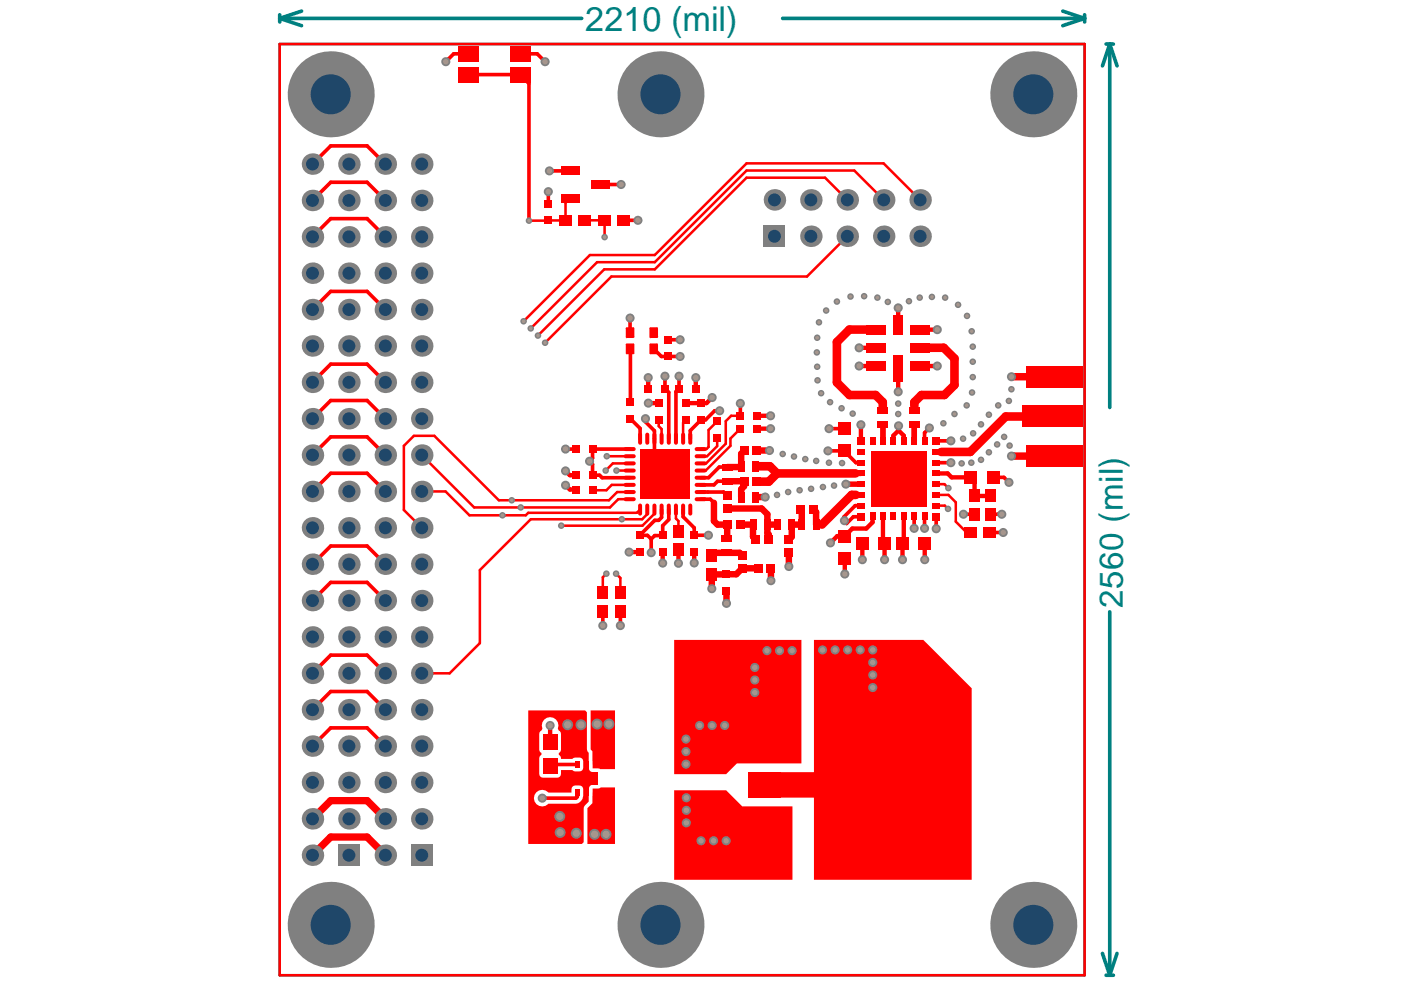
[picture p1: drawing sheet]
<svg xmlns="http://www.w3.org/2000/svg" width="297mm" height="210mm" viewBox="0 0 297 210" stroke-linecap="round" stroke-linejoin="round" font-family="sans-serif">
<defs><g id="words">
<text font-size="7.2" fill="#008080" x="124.1" y="6.7">2210 (mil)</text>
<text font-size="7" fill="#008080" x="238.1" y="128.9" transform="rotate(-90 238.1 128.9)">2560 (mil)</text>
</g></defs>
<g fill="none" stroke="#008080" stroke-width=".77">
<path d="M59.3 3.9h64M59.3 3.9l4.6 1.5M59.3 3.1v1.6M63.9 2.4l-4.6 1.5M165.9 3.9h64.1M225.3 2.4l4.7 1.5M230 3.9l-4.7 1.5M230 3.1v1.6M234.5 9.3h1.6M235.3 9.3l1.5 4.7M235.3 9.3v77.1M235.3 9.3l-1.6 4.7"/>
<path d="M235.3 129.7v77.1M233.7 202.1l1.6 4.7M234.5 206.8h1.6M236.8 202.1l-1.5 4.7"/>
</g>
<path d="M59.3 9.3h170.7v197.5h-170.7z" fill="none" stroke="#008080" stroke-width=".54"/>
<g fill="#f00">
<path d="M125.2 150.6h5.2v12.5h-3.1l-.5-.2h-1.2v-3.6l-.4-.5z"/>
<path d="M125.6 167.2h1.2l.6-.3h3v12h-5.9v-7.5l1.1-1.1z"/>
<path d="M142.9 135.7h27v26.2h-13.7l-2.2 2.2h-11.1z"/>
<path d="M142.9 167.6h11.1l3.4 3.4h10.6v15.5h-25.1z"/>
<path d="M172.6 135.7h23.2l10.2 10.2v40.6h-33.4z"/>
<path d="M112 150.6h12.1l.3 .4v7.8l.4 .8 .1 3.3a.76 .76 0 0 0 .6 .8v2.7a.76 .76 0 0 0-.6 .8l-.1 2.8-.9 .9-.1 .4v7.3l-.4 .3h-11.4zM115.4 152.6a1.94 1.94 0 0 0-.4 1.9l-.7 1.1v3.3l.5 .9-.5 1v3.3a.79 .79 0 0 0 .8 .8h3.1a.79 .79 0 0 0 .7-.8v-.8h2.5a1.63 1.63 0 0 0 2.2-.2 2.68 2.68 0 0 0-.2-2.2 1.95 1.95 0 0 0-2 0h-2.5a.81 .81 0 0 0-.4-.9v-.4l.4-.4v-.3v-3.3v-.3l-.6-.8a1.8 1.8 0 0 0-.7-2.1 1.8 1.8 0 0 0-2.2 .2zM113.7 168a1.76 1.76 0 0 0 0 2.5 1.76 1.76 0 0 0 2.6-.1h5.8a1.82 1.82 0 0 0 1.6-1.7v-1.4a.79 .79 0 0 0-.8-.8h-.9a.79 .79 0 0 0-.8 .8v.7h-4.9a1.73 1.73 0 0 0-2.6 0z"/>
</g>
<path d="M99.4 15.7l-.1 .1M116.3 46.7l-.1 .1M120.9 42l-1 1v3.7M94.5 104.2l5 5.1M112 108.7l-.5 .6M125.6 103.8l.2 .1h2.8M130.8 104.3l-1.7 1.8M127.8 122.4v3.3" fill="none" stroke="#f00" stroke-width=".54"/>
<path d="M99.8 11.4h-3.6l-1.7 1.7M113.9 11.4l1.7 1.7M119.9 95.2h2.2M125.6 98.4v2.4h1.5l.6 .5M127.8 129.6v3M117 162.1l-.4 .3M122.4 168v.9l-.3 .3" fill="none" stroke="#f00" stroke-width=".77"/>
<path d="M119.9 99.8l.9 1h1.3M116.6 153.8v3.5" fill="none" stroke="#f00" stroke-width=".93"/>
<circle cx="130.7" cy="99.8" r=".27" fill="#f00"/>
<path d="M129.9 98.3l-1.5 1.5M131.8 110.1h4.4M135.7 108l-.7 .7M131.5 122.5v3.2" fill="none" stroke="#f00" stroke-width=".54"/>
<path d="M135.7 113.4v.1M131.5 129.6v3" fill="none" stroke="#f00" stroke-width=".77"/>
<path d="M133.4 117.1h2.3" fill="none" stroke="#f00" stroke-width=".93"/>
<circle cx="133.5" cy="104.3" r=".27" fill="#f00"/>
<path d="M132.1 46.7h3.2M133.6 74h.1M133.6 67.4v3.1M138.6 74l1.6 1.6h1.4M141 79.8v2.6l.8 .8M136.9 88.8v.6M138.8 93v3.7M138.8 110.3h.9M141.8 110.2l-1.3 1.3v2l-1.7 .1-.7 .7M147.2 111.9v1.6" fill="none" stroke="#f00" stroke-width=".77"/>
<path d="M145.4 85.5h3.2M140.5 117.1v2.3M147.2 117v2.4" fill="none" stroke="#f00" stroke-width=".93"/>
<path d="M139.7 89v1.4M145.4 89l-.6 .6M138.8 108v.9M143.8 110.5v2.1" fill="none" stroke="#f00" stroke-width=".54"/>
<circle cx="148.6" cy="85.5" r=".46" fill="#f00"/>
<path d="M147.5 80.1v2.3M160.6 95.5l-.1 .1" fill="none" stroke="#f00" stroke-width=".93"/>
<path d="M144 79.8v2.6M151.5 87.1h1.1M154.2 99h-1.7l-2.3 2.3M157 85.5v2.7M150.1 104.3h3.3l.8 .8M150.6 105.8l.8 .8M154.2 102h-2.1l-.7 .8" fill="none" stroke="#f00" stroke-width=".77"/>
<path d="M157.1 98.9l-.1 .1M157.8 95.6l-.7 .6M160.2 98.9h.7M151.4 110.5l.7 .7h2.1l-.1 3M154.1 117.2h-2.6l-.6 .6M156.8 117.2l.6 .6M156.9 111.2h2.8v2.6l.6 .6M157.7 102l.1 .1M162.7 111.2h2.1M167.3 117.2v2.9M157.4 120.5h3.3" fill="none" stroke="#f00" stroke-width="1.4"/>
<path d="M152.1 92.9v1.7M154.9 93v1.5M155 88.2l-1.1 1.1" fill="none" stroke="#f00" stroke-width=".54"/>
<circle cx="162.7" cy="111.2" r=".68" fill="#f00"/>
<path d="M162.7 111.2v1.9l.3 .3v1M169.7 108l.3 .3M172.4 108l.6 .6" fill="none" stroke="#f00" stroke-width="1.4"/>
<path d="M200.1 73.7l2.3 2.3M163.2 98.9l1.5 1.5-1.7 1.7M202.4 81.6l-2.2 2.2" fill="none" stroke="#f00" stroke-width="1.8"/>
<path d="M175.5 95.6h3.5M181.5 98.1h1M196 91.8v1.7M179 110.4l.5 .6M181.3 107.2h1.2M206.5 109l.1 .1M210 109v.1" fill="none" stroke="#f00" stroke-width=".77"/>
<path d="M182.2 73.7h3.6M182.2 77.6h3.6M189.4 92.4v1.1M191.6 92.4v1.1M193.9 90h-.1M179.1 113.7h-1.6l-1.4 1.4M185 110.7l-1.3 1.4M200.9 100.4l.9 .8" fill="none" stroke="#f00" stroke-width=".93"/>
<path d="M193.9 86.1v.8M181.4 100.4h1.1M181.5 104.9h1" fill="none" stroke="#f00" stroke-width="1.2"/>
<path d="M200.3 107.2l.7 .7M201.1 104.9l1.5 1.6M202.6 110.6l2.4 2.3" fill="none" stroke="#f00" stroke-width=".54"/>
<circle cx="210" cy="105.2" r=".46" fill="#f00"/>
<g fill="none" stroke="#f00" stroke-width=".93">
<path d="M190.4 65.3v3.6M190.4 78.2v4.9M195.1 77.6h3.6M195.1 69.9h3.6M137.4 80.1v2.3M137.5 85.5h2.2M151 84.3l-1.2 1.2h-1.2M160.5 88.2h2.9M160.5 90.9h2.9M182.5 90.1v3.4M187.2 90h.1M190.5 91.3l-1.1 1.1"/>
<path d="M190.5 91.3l1.1 1.1M190.5 90.3v1M119.9 102.9l.9 .9h1.3M143.8 116.5v2.9M179.1 118.4v3.3M182.8 115.3v3.4M183.7 112.1h-3l-1.6 1.6M185 109.5v1.2M187.2 109.5v5.5l.3 .3v3.4M191.6 109.5v5.6l-.3 .2v3.4M196.1 115.3v3.4M198.5 100.4h2.4"/>
<path d="M201.8 101.2h4.1l.7 .8v3.2h3.4M124.4 162.1v5.9"/>
</g>
<g fill="none" stroke="#f00" stroke-width=".77">
<path d="M99.3 15.8h11l1.9 1.9v29.1M110.3 11.4h3.6M66.3 34.8l3.8-3.9h7.7l3.9 3.9M116.5 36.2h4.4M127.3 39.1h4.4M66.3 50.2l3.8-3.8h7.7l3.9 3.8M66.3 42.5l3.8-3.9h7.7l3.9 3.9M116.3 40.6v2.6M66.3 65.6l3.8-3.8h7.7l3.9 3.8M133.7 74v11.2M141.6 75.6h2.6M141.6 72h2.6"/>
<path d="M223.8 79.9h.1M66.3 96.5l3.8-3.9h7.7l3.9 3.9M66.3 81.1l3.8-3.9h7.7l3.9 3.9M66.3 88.8l3.8-3.9h7.7l3.9 3.9M133.5 95.2h-7.9v2l-.6 .6 .6 .6M133.7 88.8l2 2v2.2M136.9 89.4l1.9 1.9v1.7M138.8 96.7l-.8 .8M141.8 83.2v9.8M144 82.4l-.7 .6v10M151.5 87.1l-1.9 1.9h-1l-2.2 2.3v1.7M175.8 90.9h3.2"/>
<path d="M179 95.6l2.5 2.5M197 90.7l-1 1.1M198.5 98.1h3.1M198.5 93.5h3.1M66.3 104.2l3.8-3.9h7.7l3.9 3.9M66.3 119.6l3.8-3.8h7.7l3.9 3.8M127.7 101.3h5.8M135.7 113.5h1.6l.8 .8v2.9M138.8 110.3l-3.1 3.1M140.3 108v1.7l-.6 .6M141.8 108v2.2M144.8 108v1.6l2.4 2.3"/>
<path d="M147.2 113.5h3M148.6 101.3h1.6M148.6 104.3h1.5M148.6 105.8h2M148.6 102.8h2.8M181.3 107.2l-2.3 2.4v.8M182.5 109.6h-1.6l-1.4 1.4M193.8 109.5v2.5M196 109.5v2.5M198.5 109.6v2.5M204.3 109h2.2M209.7 112.9h3"/>
<path d="M210 109h2.4M210.6 101.2h2.3l1 1.1M66.3 127.3l3.8-3.8h7.7l3.9 3.8M66.3 158.2l3.8-3.9h7.7l3.9 3.9M66.3 142.8l3.8-3.9h7.7l3.9 3.9M66.3 150.5l3.8-3.9h7.7l3.9 3.9M115 169.2h7.1M117.9 162.1h4.5"/>
</g>
<g fill="none" stroke="#f00" stroke-width=".54">
<path d="M59.3 9.3h170.7v197.5h-170.7zM112.2 46.8h4M116.3 46.7h3.6M123.9 46.7h4.3v3.6M179.6 42.4l-4.7-4.7h-16.6l-19.5 19.4h-10.7l-14 14.1M179.6 50.1l-8.5 8.5h-41.5l-14 14.1M187.4 42.4l-6.3-6.2h-22.8l-19.5 19.4h-12.2l-14.1 14M195.1 42.4l-7.8-7.8h-29l-19.5 19.5h-13.7l-14.1 14M89.4 96.5l11.1 11.1h28.8l1.8-1.8h2.4M128.6 96.7h4.9M129.9 98.3h3.6M130.7 99.8h2.8"/>
<path d="M139.7 90.4l.6 .6v2M144.8 89.6v3.4M152.1 89.3l-1.9 1.9v3.6l-.4 .4h-1.2M152.1 94.6l-2.2 2.1h-1.3M153.9 89.3v4.8l-4.2 4.2h-1.1M154.9 94.5l-5.3 5.3h-1M155 88.2h2M157 90.9l-2.1 2.1M89.4 104.2h5.1M99.5 109.3h12M112 108.7h23M119 111.4v.1"/>
<path d="M129.1 106.1h-23.3l-13.7-13.7h-4.3l-2.2 2.1v13.6l3.8 3.8M130.8 104.3h2.7M131.8 110.1h-19.3l-10.8 10.8v15.5l-6.4 6.4h-5.9M133.5 102.8h-3.8l-1.1 1.1M137.2 108v1l-1 1.1M138.8 108.9l-2.6 2.6h-17.2M143.3 108v1.9l.5 .6M198.5 102.7h1.7l.9 .8M198.5 107.2h1.8M198.5 104.9h2.6M202.6 106.5v4.1M205 112.9h.8"/>
<path d="M128.6 121.6l-.8 .8M130.6 121.6l.9 .9"/>
</g>
<g fill="none" stroke="#f00" stroke-width="1.4">
<path d="M154.2 99h2.8M157.1 96.2v2.7M160.6 95.5h2.6M187.2 86.3v.6M151.4 106.6v3.9M154.1 117.2h2.7M154.2 107.8h7.3l1.2 1.2v2.2M154.2 102h3.5M157.8 102.1v1l-.7 .6v1.7M160.2 105.4h2M170 108.3v2.9h-2.1v2.6l-.6 .6M173 108.6v2.6h1.3"/>
<path d="M154 125.3v2.6M157.4 120.5l-1.3 1.3h-5.2v3M163.5 120.5v2.6"/>
</g>
<path d="M185.8 69.9h-5.7l-2.7 2.6v8.6l2.7 2.7h5.5l1.6 1.5v1M195.1 73.7h5M202.4 76v5.6M160.9 98.9h2.3M200.2 83.8h-4.8l-1.5 1.5v.8M223.3 88.3h-10.1l-7.5 7.5h-6.1M160.5 102.1h2.5M164.7 100.4h16.7M181.5 104.9h-.9l-6.3 6.3" fill="none" stroke="#f00" stroke-width="1.8"/>
<path d="M187.2 90v3.5M193.8 90v3.5M198.5 95.8h1.1M179.3 102.7h3.2" fill="none" stroke="#f00" stroke-width="1.2"/>
<path d="M66.3 173.6l3.8-3.8h7.7l3.9 3.8M66.3 181.3l3.8-3.8h7.7l3.9 3.8" fill="none" stroke="#f00" stroke-width="1.5"/>
<path d="M214.5 79.9h9.3M214.5 96.7h9.3" fill="none" stroke="#f00" stroke-width="1.6"/>
<path d="M162 166.4h26.5" fill="none" stroke="#f00" stroke-width="5.4"/>
<circle cx="119" cy="111.5" r=".7" fill="#808080"/>
<circle cx="119" cy="111.5" r=".39" fill="#a6968d"/>
<circle cx="178.5" cy="98.2" r=".7" fill="#808080"/>
<circle cx="178.5" cy="98.2" r=".39" fill="#a6968d"/>
<circle cx="175.8" cy="98.1" r=".7" fill="#808080"/>
<circle cx="175.8" cy="98.1" r=".39" fill="#a6968d"/>
<circle cx="111" cy="68.1" r=".7" fill="#808080"/>
<circle cx="111" cy="68.1" r=".39" fill="#a6968d"/>
<circle cx="152.6" cy="87.1" r=".97" fill="#808080"/>
<circle cx="152.6" cy="87.1" r=".58" fill="#a6968d"/>
<circle cx="157" cy="85.5" r=".97" fill="#808080"/>
<circle cx="157" cy="85.5" r=".58" fill="#a6968d"/>
<circle cx="136.9" cy="88.8" r=".97" fill="#808080"/>
<circle cx="136.9" cy="88.8" r=".58" fill="#a6968d"/>
<circle cx="150.9" cy="124.8" r=".97" fill="#808080"/>
<circle cx="150.9" cy="124.8" r=".58" fill="#a6968d"/>
<circle cx="150.2" cy="113.5" r=".97" fill="#808080"/>
<circle cx="150.2" cy="113.5" r=".58" fill="#a6968d"/>
<circle cx="114.1" cy="71.2" r=".7" fill="#808080"/>
<circle cx="114.1" cy="71.2" r=".39" fill="#a6968d"/>
<circle cx="110.4" cy="107.6" r=".7" fill="#808080"/>
<circle cx="110.4" cy="107.6" r=".39" fill="#a6968d"/>
<circle cx="112.5" cy="69.6" r=".7" fill="#808080"/>
<circle cx="112.5" cy="69.6" r=".39" fill="#a6968d"/>
<circle cx="108.5" cy="106.1" r=".7" fill="#808080"/>
<circle cx="108.5" cy="106.1" r=".39" fill="#a6968d"/>
<circle cx="106.5" cy="109.3" r=".7" fill="#808080"/>
<circle cx="106.5" cy="109.3" r=".39" fill="#a6968d"/>
<circle cx="128.2" cy="50.3" r=".7" fill="#808080"/>
<circle cx="128.2" cy="50.3" r=".39" fill="#a6968d"/>
<circle cx="180.3" cy="62.9" r=".7" fill="#808080"/>
<circle cx="180.3" cy="62.9" r=".39" fill="#a6968d"/>
<circle cx="183.2" cy="62.8" r=".7" fill="#808080"/>
<circle cx="183.2" cy="62.8" r=".39" fill="#a6968d"/>
<circle cx="186" cy="63.1" r=".7" fill="#808080"/>
<circle cx="186" cy="63.1" r=".39" fill="#a6968d"/>
<circle cx="115.6" cy="72.7" r=".7" fill="#808080"/>
<circle cx="115.6" cy="72.7" r=".39" fill="#a6968d"/>
<circle cx="131.5" cy="132.6" r=".97" fill="#808080"/>
<circle cx="131.5" cy="132.6" r=".58" fill="#a6968d"/>
<circle cx="127.8" cy="132.6" r=".97" fill="#808080"/>
<circle cx="127.8" cy="132.6" r=".58" fill="#a6968d"/>
<circle cx="130.6" cy="121.6" r=".7" fill="#808080"/>
<circle cx="130.6" cy="121.6" r=".39" fill="#a6968d"/>
<circle cx="128.6" cy="121.6" r=".7" fill="#808080"/>
<circle cx="128.6" cy="121.6" r=".39" fill="#a6968d"/>
<circle cx="131.8" cy="110.1" r=".7" fill="#808080"/>
<circle cx="131.8" cy="110.1" r=".39" fill="#a6968d"/>
<circle cx="128.4" cy="99.8" r=".7" fill="#808080"/>
<circle cx="128.4" cy="99.8" r=".39" fill="#a6968d"/>
<circle cx="130.7" cy="99.8" r=".7" fill="#808080"/>
<circle cx="130.7" cy="99.8" r=".39" fill="#a6968d"/>
<circle cx="180.8" cy="87.7" r=".7" fill="#808080"/>
<circle cx="180.8" cy="87.7" r=".39" fill="#a6968d"/>
<circle cx="178.4" cy="86.6" r=".7" fill="#808080"/>
<circle cx="178.4" cy="86.6" r=".39" fill="#a6968d"/>
<circle cx="176" cy="85.3" r=".7" fill="#808080"/>
<circle cx="176" cy="85.3" r=".39" fill="#a6968d"/>
<circle cx="174.1" cy="83.4" r=".7" fill="#808080"/>
<circle cx="174.1" cy="83.4" r=".39" fill="#a6968d"/>
<circle cx="173.3" cy="80.6" r=".7" fill="#808080"/>
<circle cx="173.3" cy="80.6" r=".39" fill="#a6968d"/>
<circle cx="173.3" cy="77.8" r=".7" fill="#808080"/>
<circle cx="173.3" cy="77.8" r=".39" fill="#a6968d"/>
<circle cx="173.2" cy="74.7" r=".7" fill="#808080"/>
<circle cx="173.2" cy="74.7" r=".39" fill="#a6968d"/>
<circle cx="173.3" cy="71.6" r=".7" fill="#808080"/>
<circle cx="173.3" cy="71.6" r=".39" fill="#a6968d"/>
<circle cx="173.6" cy="68.3" r=".7" fill="#808080"/>
<circle cx="173.6" cy="68.3" r=".39" fill="#a6968d"/>
<circle cx="175.2" cy="65.8" r=".7" fill="#808080"/>
<circle cx="175.2" cy="65.8" r=".39" fill="#a6968d"/>
<circle cx="177.4" cy="63.9" r=".7" fill="#808080"/>
<circle cx="177.4" cy="63.9" r=".39" fill="#a6968d"/>
<circle cx="188.2" cy="64" r=".7" fill="#808080"/>
<circle cx="188.2" cy="64" r=".39" fill="#a6968d"/>
<circle cx="203.9" cy="98.3" r=".7" fill="#808080"/>
<circle cx="203.9" cy="98.3" r=".39" fill="#a6968d"/>
<circle cx="205.9" cy="98.1" r=".7" fill="#808080"/>
<circle cx="205.9" cy="98.1" r=".39" fill="#a6968d"/>
<circle cx="204.2" cy="93" r=".7" fill="#808080"/>
<circle cx="204.2" cy="93" r=".39" fill="#a6968d"/>
<circle cx="176.8" cy="103" r=".7" fill="#808080"/>
<circle cx="176.8" cy="103" r=".39" fill="#a6968d"/>
<circle cx="174.5" cy="103.3" r=".7" fill="#808080"/>
<circle cx="174.5" cy="103.3" r=".39" fill="#a6968d"/>
<circle cx="172" cy="103.6" r=".7" fill="#808080"/>
<circle cx="172" cy="103.6" r=".39" fill="#a6968d"/>
<circle cx="169.5" cy="103.9" r=".7" fill="#808080"/>
<circle cx="169.5" cy="103.9" r=".39" fill="#a6968d"/>
<circle cx="167.1" cy="104.3" r=".7" fill="#808080"/>
<circle cx="167.1" cy="104.3" r=".39" fill="#a6968d"/>
<circle cx="164.7" cy="104.9" r=".7" fill="#808080"/>
<circle cx="164.7" cy="104.9" r=".39" fill="#a6968d"/>
<circle cx="173" cy="97.7" r=".7" fill="#808080"/>
<circle cx="173" cy="97.7" r=".39" fill="#a6968d"/>
<circle cx="170.7" cy="97.3" r=".7" fill="#808080"/>
<circle cx="170.7" cy="97.3" r=".39" fill="#a6968d"/>
<circle cx="168.3" cy="96.8" r=".7" fill="#808080"/>
<circle cx="168.3" cy="96.8" r=".39" fill="#a6968d"/>
<circle cx="165.9" cy="96.3" r=".7" fill="#808080"/>
<circle cx="165.9" cy="96.3" r=".39" fill="#a6968d"/>
<circle cx="175.8" cy="90.9" r=".97" fill="#808080"/>
<circle cx="175.8" cy="90.9" r=".58" fill="#a6968d"/>
<circle cx="192.7" cy="63.9" r=".7" fill="#808080"/>
<circle cx="192.7" cy="63.9" r=".39" fill="#a6968d"/>
<circle cx="195" cy="63.1" r=".7" fill="#808080"/>
<circle cx="195" cy="63.1" r=".39" fill="#a6968d"/>
<circle cx="197.6" cy="63" r=".7" fill="#808080"/>
<circle cx="197.6" cy="63" r=".39" fill="#a6968d"/>
<circle cx="200.4" cy="63.1" r=".7" fill="#808080"/>
<circle cx="200.4" cy="63.1" r=".39" fill="#a6968d"/>
<circle cx="203.1" cy="64.6" r=".7" fill="#808080"/>
<circle cx="203.1" cy="64.6" r=".39" fill="#a6968d"/>
<circle cx="205" cy="67" r=".7" fill="#808080"/>
<circle cx="205" cy="67" r=".39" fill="#a6968d"/>
<circle cx="206" cy="70.2" r=".7" fill="#808080"/>
<circle cx="206" cy="70.2" r=".39" fill="#a6968d"/>
<circle cx="206.2" cy="73.5" r=".7" fill="#808080"/>
<circle cx="206.2" cy="73.5" r=".39" fill="#a6968d"/>
<circle cx="206.2" cy="76.7" r=".7" fill="#808080"/>
<circle cx="206.2" cy="76.7" r=".39" fill="#a6968d"/>
<circle cx="206.2" cy="80" r=".7" fill="#808080"/>
<circle cx="206.2" cy="80" r=".39" fill="#a6968d"/>
<circle cx="206.1" cy="83.2" r=".7" fill="#808080"/>
<circle cx="206.1" cy="83.2" r=".39" fill="#a6968d"/>
<circle cx="205" cy="86" r=".7" fill="#808080"/>
<circle cx="205" cy="86" r=".39" fill="#a6968d"/>
<circle cx="202.4" cy="87.8" r=".7" fill="#808080"/>
<circle cx="202.4" cy="87.8" r=".39" fill="#a6968d"/>
<circle cx="200" cy="89.7" r=".7" fill="#808080"/>
<circle cx="200" cy="89.7" r=".39" fill="#a6968d"/>
<circle cx="214.4" cy="82.5" r=".7" fill="#808080"/>
<circle cx="214.4" cy="82.5" r=".39" fill="#a6968d"/>
<circle cx="213.9" cy="85" r=".7" fill="#808080"/>
<circle cx="213.9" cy="85" r=".39" fill="#a6968d"/>
<circle cx="211.6" cy="86" r=".7" fill="#808080"/>
<circle cx="211.6" cy="86" r=".39" fill="#a6968d"/>
<circle cx="209.7" cy="87.9" r=".7" fill="#808080"/>
<circle cx="209.7" cy="87.9" r=".39" fill="#a6968d"/>
<circle cx="208" cy="90" r=".7" fill="#808080"/>
<circle cx="208" cy="90" r=".39" fill="#a6968d"/>
<circle cx="206.3" cy="91.9" r=".7" fill="#808080"/>
<circle cx="206.3" cy="91.9" r=".39" fill="#a6968d"/>
<circle cx="214.1" cy="94.5" r=".7" fill="#808080"/>
<circle cx="214.1" cy="94.5" r=".39" fill="#a6968d"/>
<circle cx="209.7" cy="95.9" r=".7" fill="#808080"/>
<circle cx="209.7" cy="95.9" r=".39" fill="#a6968d"/>
<circle cx="208" cy="97.5" r=".7" fill="#808080"/>
<circle cx="208" cy="97.5" r=".39" fill="#a6968d"/>
<circle cx="214.5" cy="79.9" r=".97" fill="#808080"/>
<circle cx="214.5" cy="79.9" r=".58" fill="#a6968d"/>
<circle cx="128.6" cy="96.7" r=".7" fill="#808080"/>
<circle cx="128.6" cy="96.7" r=".39" fill="#a6968d"/>
<circle cx="119.9" cy="95.2" r=".97" fill="#808080"/>
<circle cx="119.9" cy="95.2" r=".58" fill="#a6968d"/>
<circle cx="125" cy="97.8" r=".97" fill="#808080"/>
<circle cx="125" cy="97.8" r=".58" fill="#a6968d"/>
<circle cx="182.5" cy="90.1" r=".97" fill="#808080"/>
<circle cx="182.5" cy="90.1" r=".58" fill="#a6968d"/>
<circle cx="179.3" cy="102.7" r=".97" fill="#808080"/>
<circle cx="179.3" cy="102.7" r=".58" fill="#a6968d"/>
<circle cx="162.2" cy="105.4" r=".97" fill="#808080"/>
<circle cx="162.2" cy="105.4" r=".58" fill="#a6968d"/>
<circle cx="167.3" cy="120.1" r=".97" fill="#808080"/>
<circle cx="167.3" cy="120.1" r=".58" fill="#a6968d"/>
<circle cx="163.5" cy="123.1" r=".97" fill="#808080"/>
<circle cx="163.5" cy="123.1" r=".58" fill="#a6968d"/>
<circle cx="154" cy="127.9" r=".97" fill="#808080"/>
<circle cx="154" cy="127.9" r=".58" fill="#a6968d"/>
<circle cx="143.8" cy="119.4" r=".97" fill="#808080"/>
<circle cx="143.8" cy="119.4" r=".58" fill="#a6968d"/>
<circle cx="147.2" cy="119.4" r=".97" fill="#808080"/>
<circle cx="147.2" cy="119.4" r=".58" fill="#a6968d"/>
<circle cx="140.5" cy="119.4" r=".97" fill="#808080"/>
<circle cx="140.5" cy="119.4" r=".58" fill="#a6968d"/>
<circle cx="133.4" cy="117.1" r=".97" fill="#808080"/>
<circle cx="133.4" cy="117.1" r=".58" fill="#a6968d"/>
<circle cx="138.1" cy="117.2" r=".97" fill="#808080"/>
<circle cx="138.1" cy="117.2" r=".58" fill="#a6968d"/>
<circle cx="182.2" cy="77.6" r=".97" fill="#808080"/>
<circle cx="182.2" cy="77.6" r=".58" fill="#a6968d"/>
<circle cx="182.2" cy="73.7" r=".97" fill="#808080"/>
<circle cx="182.2" cy="73.7" r=".58" fill="#a6968d"/>
<circle cx="190.4" cy="65.3" r=".97" fill="#808080"/>
<circle cx="190.4" cy="65.3" r=".58" fill="#a6968d"/>
<circle cx="198.7" cy="69.9" r=".97" fill="#808080"/>
<circle cx="198.7" cy="69.9" r=".58" fill="#a6968d"/>
<circle cx="198.7" cy="77.6" r=".97" fill="#808080"/>
<circle cx="198.7" cy="77.6" r=".58" fill="#a6968d"/>
<circle cx="190.4" cy="85.6" r=".7" fill="#808080"/>
<circle cx="190.4" cy="85.6" r=".39" fill="#a6968d"/>
<circle cx="190.4" cy="87.8" r=".7" fill="#808080"/>
<circle cx="190.4" cy="87.8" r=".39" fill="#a6968d"/>
<circle cx="190.5" cy="90.3" r=".97" fill="#808080"/>
<circle cx="190.5" cy="90.3" r=".58" fill="#a6968d"/>
<circle cx="190.4" cy="83.1" r=".97" fill="#808080"/>
<circle cx="190.4" cy="83.1" r=".58" fill="#a6968d"/>
<circle cx="163.4" cy="90.9" r=".97" fill="#808080"/>
<circle cx="163.4" cy="90.9" r=".58" fill="#a6968d"/>
<circle cx="163.4" cy="88.2" r=".97" fill="#808080"/>
<circle cx="163.4" cy="88.2" r=".58" fill="#a6968d"/>
<circle cx="151" cy="84.3" r=".97" fill="#808080"/>
<circle cx="151" cy="84.3" r=".58" fill="#a6968d"/>
<circle cx="137.5" cy="85.5" r=".97" fill="#808080"/>
<circle cx="137.5" cy="85.5" r=".58" fill="#a6968d"/>
<circle cx="144" cy="79.8" r=".97" fill="#808080"/>
<circle cx="144" cy="79.8" r=".58" fill="#a6968d"/>
<circle cx="141" cy="79.8" r=".97" fill="#808080"/>
<circle cx="141" cy="79.8" r=".58" fill="#a6968d"/>
<circle cx="147.5" cy="80.1" r=".97" fill="#808080"/>
<circle cx="147.5" cy="80.1" r=".58" fill="#a6968d"/>
<circle cx="137.4" cy="80.1" r=".97" fill="#808080"/>
<circle cx="137.4" cy="80.1" r=".58" fill="#a6968d"/>
<circle cx="133.6" cy="67.4" r=".97" fill="#808080"/>
<circle cx="133.6" cy="67.4" r=".58" fill="#a6968d"/>
<circle cx="144.2" cy="72" r=".97" fill="#808080"/>
<circle cx="144.2" cy="72" r=".58" fill="#a6968d"/>
<circle cx="144.2" cy="75.6" r=".97" fill="#808080"/>
<circle cx="144.2" cy="75.6" r=".58" fill="#a6968d"/>
<circle cx="119.9" cy="102.9" r=".97" fill="#808080"/>
<circle cx="119.9" cy="102.9" r=".58" fill="#a6968d"/>
<circle cx="119.9" cy="99.8" r=".97" fill="#808080"/>
<circle cx="119.9" cy="99.8" r=".58" fill="#a6968d"/>
<circle cx="115.6" cy="13.1" r=".97" fill="#808080"/>
<circle cx="115.6" cy="13.1" r=".58" fill="#a6968d"/>
<circle cx="94.5" cy="13.1" r=".97" fill="#808080"/>
<circle cx="94.5" cy="13.1" r=".58" fill="#a6968d"/>
<circle cx="112.2" cy="46.8" r=".7" fill="#808080"/>
<circle cx="112.2" cy="46.8" r=".39" fill="#a6968d"/>
<circle cx="193.8" cy="112" r=".97" fill="#808080"/>
<circle cx="193.8" cy="112" r=".58" fill="#a6968d"/>
<circle cx="196" cy="112" r=".97" fill="#808080"/>
<circle cx="196" cy="112" r=".58" fill="#a6968d"/>
<circle cx="198.5" cy="112.1" r=".97" fill="#808080"/>
<circle cx="198.5" cy="112.1" r=".58" fill="#a6968d"/>
<circle cx="196.1" cy="118.7" r=".97" fill="#808080"/>
<circle cx="196.1" cy="118.7" r=".58" fill="#a6968d"/>
<circle cx="182.8" cy="118.7" r=".97" fill="#808080"/>
<circle cx="182.8" cy="118.7" r=".58" fill="#a6968d"/>
<circle cx="179.1" cy="121.7" r=".97" fill="#808080"/>
<circle cx="179.1" cy="121.7" r=".58" fill="#a6968d"/>
<circle cx="175.5" cy="95.6" r=".97" fill="#808080"/>
<circle cx="175.5" cy="95.6" r=".58" fill="#a6968d"/>
<circle cx="163.2" cy="95.5" r=".97" fill="#808080"/>
<circle cx="163.2" cy="95.5" r=".58" fill="#a6968d"/>
<circle cx="176.1" cy="115.1" r=".97" fill="#808080"/>
<circle cx="176.1" cy="115.1" r=".58" fill="#a6968d"/>
<circle cx="187.5" cy="118.7" r=".97" fill="#808080"/>
<circle cx="187.5" cy="118.7" r=".58" fill="#a6968d"/>
<circle cx="191.3" cy="118.7" r=".97" fill="#808080"/>
<circle cx="191.3" cy="118.7" r=".58" fill="#a6968d"/>
<circle cx="197" cy="90.7" r=".97" fill="#808080"/>
<circle cx="197" cy="90.7" r=".58" fill="#a6968d"/>
<circle cx="201.6" cy="93.5" r=".97" fill="#808080"/>
<circle cx="201.6" cy="93.5" r=".58" fill="#a6968d"/>
<circle cx="201.6" cy="98.1" r=".97" fill="#808080"/>
<circle cx="201.6" cy="98.1" r=".58" fill="#a6968d"/>
<circle cx="213.9" cy="102.3" r=".97" fill="#808080"/>
<circle cx="213.9" cy="102.3" r=".58" fill="#a6968d"/>
<circle cx="204.3" cy="109" r=".97" fill="#808080"/>
<circle cx="204.3" cy="109" r=".58" fill="#a6968d"/>
<circle cx="212.4" cy="109" r=".97" fill="#808080"/>
<circle cx="212.4" cy="109" r=".58" fill="#a6968d"/>
<circle cx="212.7" cy="112.9" r=".97" fill="#808080"/>
<circle cx="212.7" cy="112.9" r=".58" fill="#a6968d"/>
<circle cx="201.1" cy="103.5" r=".7" fill="#808080"/>
<circle cx="201.1" cy="103.5" r=".39" fill="#a6968d"/>
<circle cx="201" cy="107.9" r=".7" fill="#808080"/>
<circle cx="201" cy="107.9" r=".39" fill="#a6968d"/>
<circle cx="116.5" cy="36.2" r=".97" fill="#808080"/>
<circle cx="116.5" cy="36.2" r=".58" fill="#a6968d"/>
<circle cx="131.7" cy="39.1" r=".97" fill="#808080"/>
<circle cx="131.7" cy="39.1" r=".58" fill="#a6968d"/>
<circle cx="116.3" cy="40.6" r=".97" fill="#808080"/>
<circle cx="116.3" cy="40.6" r=".58" fill="#a6968d"/>
<circle cx="135.3" cy="46.7" r=".97" fill="#808080"/>
<circle cx="135.3" cy="46.7" r=".58" fill="#a6968d"/>
<circle cx="118.8" cy="176.5" r="1.16" fill="#808080"/>
<circle cx="118.8" cy="176.5" r=".77" fill="#a6968d"/>
<circle cx="118.7" cy="173.1" r="1.16" fill="#808080"/>
<circle cx="118.7" cy="173.1" r=".77" fill="#a6968d"/>
<circle cx="115" cy="169.2" r=".97" fill="#808080"/>
<circle cx="115" cy="169.2" r=".58" fill="#a6968d"/>
<circle cx="126.1" cy="176.9" r="1.16" fill="#808080"/>
<circle cx="126.1" cy="176.9" r=".77" fill="#a6968d"/>
<circle cx="128.5" cy="176.9" r="1.16" fill="#808080"/>
<circle cx="128.5" cy="176.9" r=".77" fill="#a6968d"/>
<circle cx="129.1" cy="153.5" r="1.16" fill="#808080"/>
<circle cx="129.1" cy="153.5" r=".77" fill="#a6968d"/>
<circle cx="126.6" cy="153.5" r="1.16" fill="#808080"/>
<circle cx="126.6" cy="153.5" r=".77" fill="#a6968d"/>
<circle cx="123.2" cy="153.7" r="1.16" fill="#808080"/>
<circle cx="123.2" cy="153.7" r=".77" fill="#a6968d"/>
<circle cx="116.6" cy="153.8" r=".97" fill="#808080"/>
<circle cx="116.6" cy="153.8" r=".58" fill="#a6968d"/>
<circle cx="122.2" cy="176.7" r="1.16" fill="#808080"/>
<circle cx="122.2" cy="176.7" r=".77" fill="#a6968d"/>
<circle cx="145.5" cy="169.2" r=".97" fill="#808080"/>
<circle cx="145.5" cy="169.2" r=".58" fill="#a6968d"/>
<circle cx="145.5" cy="171.8" r=".97" fill="#808080"/>
<circle cx="145.5" cy="171.8" r=".58" fill="#a6968d"/>
<circle cx="145.5" cy="174.5" r=".97" fill="#808080"/>
<circle cx="145.5" cy="174.5" r=".58" fill="#a6968d"/>
<circle cx="174.4" cy="137.8" r=".97" fill="#808080"/>
<circle cx="174.4" cy="137.8" r=".58" fill="#a6968d"/>
<circle cx="177.1" cy="137.8" r=".97" fill="#808080"/>
<circle cx="177.1" cy="137.8" r=".58" fill="#a6968d"/>
<circle cx="179.7" cy="137.8" r=".97" fill="#808080"/>
<circle cx="179.7" cy="137.8" r=".58" fill="#a6968d"/>
<circle cx="182.4" cy="137.8" r=".97" fill="#808080"/>
<circle cx="182.4" cy="137.8" r=".58" fill="#a6968d"/>
<circle cx="185" cy="137.8" r=".97" fill="#808080"/>
<circle cx="185" cy="137.8" r=".58" fill="#a6968d"/>
<circle cx="145.4" cy="162" r=".97" fill="#808080"/>
<circle cx="145.4" cy="162" r=".58" fill="#a6968d"/>
<circle cx="145.4" cy="159.4" r=".97" fill="#808080"/>
<circle cx="145.4" cy="159.4" r=".58" fill="#a6968d"/>
<circle cx="145.4" cy="156.7" r=".97" fill="#808080"/>
<circle cx="145.4" cy="156.7" r=".58" fill="#a6968d"/>
<circle cx="167.9" cy="138" r=".97" fill="#808080"/>
<circle cx="167.9" cy="138" r=".58" fill="#a6968d"/>
<circle cx="165.3" cy="138" r=".97" fill="#808080"/>
<circle cx="165.3" cy="138" r=".58" fill="#a6968d"/>
<circle cx="162.6" cy="138" r=".97" fill="#808080"/>
<circle cx="162.6" cy="138" r=".58" fill="#a6968d"/>
<circle cx="153.6" cy="153.8" r=".97" fill="#808080"/>
<circle cx="153.6" cy="153.8" r=".58" fill="#a6968d"/>
<circle cx="151" cy="153.8" r=".97" fill="#808080"/>
<circle cx="151" cy="153.8" r=".58" fill="#a6968d"/>
<circle cx="148.3" cy="153.8" r=".97" fill="#808080"/>
<circle cx="148.3" cy="153.8" r=".58" fill="#a6968d"/>
<circle cx="160" cy="141.5" r=".97" fill="#808080"/>
<circle cx="160" cy="141.5" r=".58" fill="#a6968d"/>
<circle cx="160" cy="144.2" r=".97" fill="#808080"/>
<circle cx="160" cy="144.2" r=".58" fill="#a6968d"/>
<circle cx="160" cy="146.8" r=".97" fill="#808080"/>
<circle cx="160" cy="146.8" r=".58" fill="#a6968d"/>
<circle cx="120.4" cy="153.7" r="1.16" fill="#808080"/>
<circle cx="120.4" cy="153.7" r=".77" fill="#a6968d"/>
<circle cx="185" cy="145.8" r=".97" fill="#808080"/>
<circle cx="185" cy="145.8" r=".58" fill="#a6968d"/>
<circle cx="185" cy="143.1" r=".97" fill="#808080"/>
<circle cx="185" cy="143.1" r=".58" fill="#a6968d"/>
<circle cx="185" cy="140.5" r=".97" fill="#808080"/>
<circle cx="185" cy="140.5" r=".58" fill="#a6968d"/>
<circle cx="154" cy="178.3" r=".97" fill="#808080"/>
<circle cx="154" cy="178.3" r=".58" fill="#a6968d"/>
<circle cx="151.3" cy="178.3" r=".97" fill="#808080"/>
<circle cx="151.3" cy="178.3" r=".58" fill="#a6968d"/>
<circle cx="148.6" cy="178.3" r=".97" fill="#808080"/>
<circle cx="148.6" cy="178.3" r=".58" fill="#a6968d"/>
<circle cx="190.5" cy="101.5" r=".84" fill="#808080"/>
<circle cx="190.5" cy="101.5" r=".46" fill="#a6968d"/>
<circle cx="190.5" cy="105.2" r=".84" fill="#808080"/>
<circle cx="190.5" cy="105.2" r=".46" fill="#a6968d"/>
<circle cx="190.5" cy="97.9" r=".84" fill="#808080"/>
<circle cx="190.5" cy="97.9" r=".46" fill="#a6968d"/>
<circle cx="194.2" cy="97.9" r=".84" fill="#808080"/>
<circle cx="194.2" cy="97.9" r=".46" fill="#a6968d"/>
<circle cx="194.2" cy="101.5" r=".84" fill="#808080"/>
<circle cx="194.2" cy="101.5" r=".46" fill="#a6968d"/>
<circle cx="194.2" cy="105.2" r=".84" fill="#808080"/>
<circle cx="194.2" cy="105.2" r=".46" fill="#a6968d"/>
<circle cx="186.9" cy="105.2" r=".84" fill="#808080"/>
<circle cx="186.9" cy="105.2" r=".46" fill="#a6968d"/>
<circle cx="186.9" cy="101.5" r=".84" fill="#808080"/>
<circle cx="186.9" cy="101.5" r=".46" fill="#a6968d"/>
<circle cx="186.9" cy="97.9" r=".84" fill="#808080"/>
<circle cx="186.9" cy="97.9" r=".46" fill="#a6968d"/>
<circle cx="122.8" cy="165.1" r=".58" fill="#808080"/>
<circle cx="122.8" cy="165.1" r=".3" fill="#a6968d"/>
<circle cx="125.9" cy="165.1" r=".58" fill="#808080"/>
<circle cx="125.9" cy="165.1" r=".3" fill="#a6968d"/>
<circle cx="141" cy="100.5" r=".68" fill="#808080"/>
<circle cx="141" cy="100.5" r=".3" fill="#a6968d"/>
<circle cx="141" cy="97.5" r=".68" fill="#808080"/>
<circle cx="141" cy="97.5" r=".3" fill="#a6968d"/>
<circle cx="144.1" cy="97.5" r=".68" fill="#808080"/>
<circle cx="144.1" cy="97.5" r=".3" fill="#a6968d"/>
<circle cx="144.1" cy="100.5" r=".68" fill="#808080"/>
<circle cx="144.1" cy="100.5" r=".3" fill="#a6968d"/>
<circle cx="144.1" cy="103.6" r=".68" fill="#808080"/>
<circle cx="144.1" cy="103.6" r=".3" fill="#a6968d"/>
<circle cx="141" cy="103.6" r=".68" fill="#808080"/>
<circle cx="141" cy="103.6" r=".3" fill="#a6968d"/>
<circle cx="138" cy="103.6" r=".68" fill="#808080"/>
<circle cx="138" cy="103.6" r=".3" fill="#a6968d"/>
<circle cx="138" cy="100.5" r=".68" fill="#808080"/>
<circle cx="138" cy="100.5" r=".3" fill="#a6968d"/>
<circle cx="138" cy="97.5" r=".68" fill="#808080"/>
<circle cx="138" cy="97.5" r=".3" fill="#a6968d"/>
<circle cx="179" cy="110.4" r=".97" fill="#808080"/>
<circle cx="179" cy="110.4" r=".58" fill="#a6968d"/>
<circle cx="212.9" cy="92.6" r=".7" fill="#808080"/>
<circle cx="212.9" cy="92.6" r=".39" fill="#a6968d"/>
<circle cx="211.4" cy="94.2" r=".7" fill="#808080"/>
<circle cx="211.4" cy="94.2" r=".39" fill="#a6968d"/>
<circle cx="214.5" cy="96.7" r=".97" fill="#808080"/>
<circle cx="214.5" cy="96.7" r=".58" fill="#a6968d"/>
<circle cx="66.3" cy="181.3" r="2.28" fill="#808080"/>
<circle cx="66.3" cy="181.3" r="1.37" fill="#1f4769"/>
<circle cx="66.3" cy="173.6" r="2.28" fill="#808080"/>
<circle cx="66.3" cy="173.6" r="1.37" fill="#1f4769"/>
<circle cx="66.3" cy="158.2" r="2.28" fill="#808080"/>
<circle cx="66.3" cy="158.2" r="1.37" fill="#1f4769"/>
<circle cx="66.3" cy="150.5" r="2.28" fill="#808080"/>
<circle cx="66.3" cy="150.5" r="1.37" fill="#1f4769"/>
<circle cx="66.3" cy="135" r="2.28" fill="#808080"/>
<circle cx="66.3" cy="135" r="1.37" fill="#1f4769"/>
<circle cx="66.3" cy="127.3" r="2.28" fill="#808080"/>
<circle cx="66.3" cy="127.3" r="1.37" fill="#1f4769"/>
<circle cx="66.3" cy="111.9" r="2.28" fill="#808080"/>
<circle cx="66.3" cy="111.9" r="1.37" fill="#1f4769"/>
<circle cx="66.3" cy="104.2" r="2.28" fill="#808080"/>
<circle cx="66.3" cy="104.2" r="1.37" fill="#1f4769"/>
<circle cx="66.3" cy="88.8" r="2.28" fill="#808080"/>
<circle cx="66.3" cy="88.8" r="1.37" fill="#1f4769"/>
<circle cx="66.3" cy="81.1" r="2.28" fill="#808080"/>
<circle cx="66.3" cy="81.1" r="1.37" fill="#1f4769"/>
<circle cx="66.3" cy="73.3" r="2.28" fill="#808080"/>
<circle cx="66.3" cy="73.4" r="1.37" fill="#1f4769"/>
<circle cx="66.3" cy="65.6" r="2.28" fill="#808080"/>
<circle cx="66.3" cy="65.6" r="1.37" fill="#1f4769"/>
<circle cx="66.3" cy="57.9" r="2.28" fill="#808080"/>
<circle cx="66.3" cy="57.9" r="1.37" fill="#1f4769"/>
<circle cx="66.3" cy="50.2" r="2.28" fill="#808080"/>
<circle cx="66.3" cy="50.2" r="1.37" fill="#1f4769"/>
<circle cx="66.3" cy="34.8" r="2.28" fill="#808080"/>
<circle cx="66.3" cy="34.8" r="1.37" fill="#1f4769"/>
<circle cx="171.9" cy="50.1" r="2.28" fill="#808080"/>
<circle cx="171.9" cy="50.1" r="1.37" fill="#1f4769"/>
<circle cx="171.9" cy="42.4" r="2.28" fill="#808080"/>
<circle cx="171.9" cy="42.4" r="1.37" fill="#1f4769"/>
<circle cx="66.3" cy="165.9" r="2.28" fill="#808080"/>
<circle cx="66.3" cy="165.9" r="1.37" fill="#1f4769"/>
<circle cx="66.3" cy="142.8" r="2.28" fill="#808080"/>
<circle cx="66.3" cy="142.8" r="1.37" fill="#1f4769"/>
<circle cx="66.3" cy="119.6" r="2.28" fill="#808080"/>
<circle cx="66.3" cy="119.6" r="1.37" fill="#1f4769"/>
<circle cx="66.3" cy="96.5" r="2.28" fill="#808080"/>
<circle cx="66.3" cy="96.5" r="1.37" fill="#1f4769"/>
<circle cx="66.3" cy="42.5" r="2.28" fill="#808080"/>
<circle cx="66.3" cy="42.5" r="1.37" fill="#1f4769"/>
<path d="M71.7 179h4.6v4.6h-4.6z" fill-rule="evenodd" fill="#808080"/>
<circle cx="74" cy="181.3" r="1.37" fill="#1f4769"/>
<circle cx="74" cy="173.6" r="2.28" fill="#808080"/>
<circle cx="74" cy="173.6" r="1.37" fill="#1f4769"/>
<circle cx="81.7" cy="181.3" r="2.28" fill="#808080"/>
<circle cx="81.7" cy="181.3" r="1.37" fill="#1f4769"/>
<circle cx="81.7" cy="173.6" r="2.28" fill="#808080"/>
<circle cx="81.7" cy="173.6" r="1.37" fill="#1f4769"/>
<circle cx="74" cy="158.2" r="2.28" fill="#808080"/>
<circle cx="74" cy="158.2" r="1.37" fill="#1f4769"/>
<circle cx="74" cy="150.5" r="2.28" fill="#808080"/>
<circle cx="74" cy="150.5" r="1.37" fill="#1f4769"/>
<circle cx="81.7" cy="158.2" r="2.28" fill="#808080"/>
<circle cx="81.7" cy="158.2" r="1.37" fill="#1f4769"/>
<circle cx="81.7" cy="150.5" r="2.28" fill="#808080"/>
<circle cx="81.7" cy="150.5" r="1.37" fill="#1f4769"/>
<circle cx="74" cy="135" r="2.28" fill="#808080"/>
<circle cx="74" cy="135" r="1.37" fill="#1f4769"/>
<circle cx="74" cy="127.3" r="2.28" fill="#808080"/>
<circle cx="74" cy="127.3" r="1.37" fill="#1f4769"/>
<circle cx="81.7" cy="135" r="2.28" fill="#808080"/>
<circle cx="81.7" cy="135" r="1.37" fill="#1f4769"/>
<circle cx="81.7" cy="127.3" r="2.28" fill="#808080"/>
<circle cx="81.7" cy="127.3" r="1.37" fill="#1f4769"/>
<circle cx="74" cy="111.9" r="2.28" fill="#808080"/>
<circle cx="74" cy="111.9" r="1.37" fill="#1f4769"/>
<circle cx="74" cy="104.2" r="2.28" fill="#808080"/>
<circle cx="74" cy="104.2" r="1.37" fill="#1f4769"/>
<circle cx="81.7" cy="111.9" r="2.28" fill="#808080"/>
<circle cx="81.7" cy="111.9" r="1.37" fill="#1f4769"/>
<circle cx="81.7" cy="104.2" r="2.28" fill="#808080"/>
<circle cx="81.7" cy="104.2" r="1.37" fill="#1f4769"/>
<circle cx="74" cy="88.8" r="2.28" fill="#808080"/>
<circle cx="74" cy="88.8" r="1.37" fill="#1f4769"/>
<circle cx="74" cy="81.1" r="2.28" fill="#808080"/>
<circle cx="74" cy="81.1" r="1.37" fill="#1f4769"/>
<circle cx="74" cy="73.3" r="2.28" fill="#808080"/>
<circle cx="74" cy="73.4" r="1.37" fill="#1f4769"/>
<circle cx="81.7" cy="88.8" r="2.28" fill="#808080"/>
<circle cx="81.7" cy="88.8" r="1.37" fill="#1f4769"/>
<circle cx="81.7" cy="81.1" r="2.28" fill="#808080"/>
<circle cx="81.7" cy="81.1" r="1.37" fill="#1f4769"/>
<circle cx="81.7" cy="73.3" r="2.28" fill="#808080"/>
<circle cx="81.7" cy="73.4" r="1.37" fill="#1f4769"/>
<circle cx="74" cy="65.6" r="2.28" fill="#808080"/>
<circle cx="74" cy="65.6" r="1.37" fill="#1f4769"/>
<circle cx="74" cy="57.9" r="2.28" fill="#808080"/>
<circle cx="74" cy="57.9" r="1.37" fill="#1f4769"/>
<circle cx="74" cy="50.2" r="2.28" fill="#808080"/>
<circle cx="74" cy="50.2" r="1.37" fill="#1f4769"/>
<circle cx="81.7" cy="65.6" r="2.28" fill="#808080"/>
<circle cx="81.7" cy="65.6" r="1.37" fill="#1f4769"/>
<circle cx="81.7" cy="57.9" r="2.28" fill="#808080"/>
<circle cx="81.7" cy="57.9" r="1.37" fill="#1f4769"/>
<circle cx="81.7" cy="50.2" r="2.28" fill="#808080"/>
<circle cx="81.7" cy="50.2" r="1.37" fill="#1f4769"/>
<circle cx="74" cy="34.8" r="2.28" fill="#808080"/>
<circle cx="74" cy="34.8" r="1.37" fill="#1f4769"/>
<circle cx="81.7" cy="34.8" r="2.28" fill="#808080"/>
<circle cx="81.7" cy="34.8" r="1.37" fill="#1f4769"/>
<circle cx="187.4" cy="50.1" r="2.28" fill="#808080"/>
<circle cx="187.4" cy="50.1" r="1.37" fill="#1f4769"/>
<circle cx="179.6" cy="50.1" r="2.28" fill="#808080"/>
<circle cx="179.6" cy="50.1" r="1.37" fill="#1f4769"/>
<circle cx="187.4" cy="42.4" r="2.28" fill="#808080"/>
<circle cx="187.4" cy="42.4" r="1.37" fill="#1f4769"/>
<circle cx="179.6" cy="42.4" r="2.28" fill="#808080"/>
<circle cx="179.6" cy="42.4" r="1.37" fill="#1f4769"/>
<circle cx="195.1" cy="50.1" r="2.28" fill="#808080"/>
<circle cx="195.1" cy="50.1" r="1.37" fill="#1f4769"/>
<circle cx="195.1" cy="42.4" r="2.28" fill="#808080"/>
<circle cx="195.1" cy="42.4" r="1.37" fill="#1f4769"/>
<circle cx="74" cy="165.9" r="2.28" fill="#808080"/>
<circle cx="74" cy="165.9" r="1.37" fill="#1f4769"/>
<circle cx="74" cy="142.8" r="2.28" fill="#808080"/>
<circle cx="74" cy="142.8" r="1.37" fill="#1f4769"/>
<circle cx="74" cy="119.6" r="2.28" fill="#808080"/>
<circle cx="74" cy="119.6" r="1.37" fill="#1f4769"/>
<circle cx="81.7" cy="165.9" r="2.28" fill="#808080"/>
<circle cx="81.7" cy="165.9" r="1.37" fill="#1f4769"/>
<circle cx="81.7" cy="142.8" r="2.28" fill="#808080"/>
<circle cx="81.7" cy="142.8" r="1.37" fill="#1f4769"/>
<circle cx="81.7" cy="119.6" r="2.28" fill="#808080"/>
<circle cx="81.7" cy="119.6" r="1.37" fill="#1f4769"/>
<circle cx="74" cy="96.5" r="2.28" fill="#808080"/>
<circle cx="74" cy="96.5" r="1.37" fill="#1f4769"/>
<circle cx="74" cy="42.5" r="2.28" fill="#808080"/>
<circle cx="74" cy="42.5" r="1.37" fill="#1f4769"/>
<circle cx="81.7" cy="96.5" r="2.28" fill="#808080"/>
<circle cx="81.7" cy="96.5" r="1.37" fill="#1f4769"/>
<circle cx="81.7" cy="42.5" r="2.28" fill="#808080"/>
<circle cx="81.7" cy="42.5" r="1.37" fill="#1f4769"/>
<path d="M87.1 179h4.6v4.6h-4.6z" fill-rule="evenodd" fill="#808080"/>
<circle cx="89.4" cy="181.3" r="1.37" fill="#1f4769"/>
<circle cx="89.4" cy="173.6" r="2.28" fill="#808080"/>
<circle cx="89.4" cy="173.6" r="1.37" fill="#1f4769"/>
<circle cx="89.4" cy="158.2" r="2.28" fill="#808080"/>
<circle cx="89.4" cy="158.2" r="1.37" fill="#1f4769"/>
<circle cx="89.4" cy="150.5" r="2.28" fill="#808080"/>
<circle cx="89.4" cy="150.5" r="1.37" fill="#1f4769"/>
<circle cx="89.4" cy="135" r="2.28" fill="#808080"/>
<circle cx="89.4" cy="135" r="1.37" fill="#1f4769"/>
<circle cx="89.4" cy="127.3" r="2.28" fill="#808080"/>
<circle cx="89.4" cy="127.3" r="1.37" fill="#1f4769"/>
<circle cx="89.4" cy="111.9" r="2.28" fill="#808080"/>
<circle cx="89.4" cy="111.9" r="1.37" fill="#1f4769"/>
<circle cx="89.4" cy="104.2" r="2.28" fill="#808080"/>
<circle cx="89.4" cy="104.2" r="1.37" fill="#1f4769"/>
<circle cx="89.4" cy="88.8" r="2.28" fill="#808080"/>
<circle cx="89.4" cy="88.8" r="1.37" fill="#1f4769"/>
<circle cx="89.4" cy="81.1" r="2.28" fill="#808080"/>
<circle cx="89.4" cy="81.1" r="1.37" fill="#1f4769"/>
<circle cx="89.4" cy="73.3" r="2.28" fill="#808080"/>
<circle cx="89.4" cy="73.4" r="1.37" fill="#1f4769"/>
<circle cx="89.4" cy="65.6" r="2.28" fill="#808080"/>
<circle cx="89.4" cy="65.6" r="1.37" fill="#1f4769"/>
<circle cx="89.4" cy="57.9" r="2.28" fill="#808080"/>
<circle cx="89.4" cy="57.9" r="1.37" fill="#1f4769"/>
<circle cx="89.4" cy="50.2" r="2.28" fill="#808080"/>
<circle cx="89.4" cy="50.2" r="1.37" fill="#1f4769"/>
<path d="M161.9 47.8h4.6v4.6h-4.6z" fill-rule="evenodd" fill="#808080"/>
<circle cx="164.2" cy="50.1" r="1.37" fill="#1f4769"/>
<circle cx="89.4" cy="34.8" r="2.28" fill="#808080"/>
<circle cx="89.4" cy="34.8" r="1.37" fill="#1f4769"/>
<circle cx="164.2" cy="42.4" r="2.28" fill="#808080"/>
<circle cx="164.2" cy="42.4" r="1.37" fill="#1f4769"/>
<circle cx="89.4" cy="165.9" r="2.28" fill="#808080"/>
<circle cx="89.4" cy="165.9" r="1.37" fill="#1f4769"/>
<circle cx="89.4" cy="142.8" r="2.28" fill="#808080"/>
<circle cx="89.4" cy="142.8" r="1.37" fill="#1f4769"/>
<circle cx="89.4" cy="119.6" r="2.28" fill="#808080"/>
<circle cx="89.4" cy="119.6" r="1.37" fill="#1f4769"/>
<circle cx="89.4" cy="96.5" r="2.28" fill="#808080"/>
<circle cx="89.4" cy="96.5" r="1.37" fill="#1f4769"/>
<circle cx="89.4" cy="42.5" r="2.28" fill="#808080"/>
<circle cx="89.4" cy="42.5" r="1.37" fill="#1f4769"/>
<circle cx="140" cy="20" r="9.1" fill="#808080"/>
<circle cx="140" cy="20" r="4.2" fill="#1f4769"/>
<circle cx="219.1" cy="20" r="9.1" fill="#808080"/>
<circle cx="219.1" cy="20" r="4.2" fill="#1f4769"/>
<circle cx="140" cy="196.1" r="9.1" fill="#808080"/>
<circle cx="140" cy="196.1" r="4.2" fill="#1f4769"/>
<circle cx="219.1" cy="196.1" r="9.1" fill="#808080"/>
<circle cx="219.1" cy="196.1" r="4.2" fill="#1f4769"/>
<circle cx="70.1" cy="20" r="9.1" fill="#808080"/>
<circle cx="70.1" cy="20" r="4.2" fill="#1f4769"/>
<circle cx="70.1" cy="196.1" r="9.1" fill="#808080"/>
<circle cx="70.1" cy="196.1" r="4.2" fill="#1f4769"/>
<g fill="#f00">
<path d="M115.1 160.8h3.1v3.3h-3.1z" fill-rule="evenodd"/>
<path d="M115.4 42.4h1.7v1.6h-1.7z" fill-rule="evenodd"/>
<path d="M115.4 45.9h1.7v1.7h-1.7z" fill-rule="evenodd"/>
<path d="M120.9 171.8h2.6v2.5h-2.6z" fill-rule="evenodd"/>
<path d="M122 167.3h.9v1.4h-.9z" fill-rule="evenodd"/>
<path d="M122 161.4h.9v1.4h-.9z" fill-rule="evenodd"/>
<path d="M120.9 156h2.6v2.6h-2.6z" fill-rule="evenodd"/>
<path d="M121.2 99.9h1.7v1.7h-1.7z" fill-rule="evenodd"/>
<path d="M121.2 94.4h1.7v1.6h-1.7z" fill-rule="evenodd"/>
<path d="M125.6 171.8h2.6v2.5h-2.6z" fill-rule="evenodd"/>
<path d="M125.9 167.3h.9v1.4h-.9z" fill-rule="evenodd"/>
<path d="M125.9 161.4h.9v1.4h-.9z" fill-rule="evenodd"/>
<path d="M125.6 156h2.6v2.6h-2.6z" fill-rule="evenodd"/>
<path d="M126.7 124.3h2.2v2.7h-2.2z" fill-rule="evenodd"/>
<path d="M125.3 38.2h4v1.8h-4z" fill-rule="evenodd"/>
<path d="M134.9 116.2h1.6v1.7h-1.6z" fill-rule="evenodd"/>
<path d="M134.9 112.7h1.6v1.6h-1.6z" fill-rule="evenodd"/>
</g>
<path d="M132.6 99.8h1.8M132.6 98.3h1.8M132.6 95.2h1.8M135.7 92.1v1.8M132.6 105.8h1.8M132.6 104.3h1.8M132.6 102.8h1.8M132.6 101.3h1.8M135.7 107.2v1.7" fill="none" stroke="#f00" stroke-width=".85"/>
<g fill="#f00">
<path d="M132.8 88h1.7v1.6h-1.7z" fill-rule="evenodd"/>
<path d="M132.7 73l.2-.2h1.4l.2 .2v1.9l-.2 .2h-1.4l-.2-.2z" fill-rule="evenodd"/>
<path d="M132.7 69.6l.2-.2h1.4l.2 .2v1.8l-.2 .3h-1.4l-.2-.3z" fill-rule="evenodd"/>
<path d="M139.7 116.2h1.6v1.7h-1.6z" fill-rule="evenodd"/>
<path d="M139.7 112.7h1.6v1.6h-1.6z" fill-rule="evenodd"/>
</g>
<g fill="#f00">
<path d="M134.3 72.8v.2zM134.3 72.8l.2 .2h-.2z"/>
<path d="M132.7 73h.2zM132.7 72.9l.2-.1v.2h-.2z"/>
<path d="M132.9 74.9v.2zM132.7 74.9h.2v.2z"/>
<path d="M134.3 74.9h.2zM134.3 74.9h.2l-.2 .2z"/>
<path d="M134.3 69.4v.2zM134.3 69.4l.2 .2h-.2z"/>
<path d="M132.7 69.6h.2zM132.7 69.5l.2-.1v.2h-.2z"/>
<path d="M132.9 71.4v.3zM132.7 71.4h.2v.3z"/>
<path d="M134.3 71.4h.2zM134.3 71.4h.2l-.2 .3z"/>
</g>
<path d="M138.8 92.1v1.8M140.3 92.1v1.8M141.8 92.1v1.8M138.8 107.2v1.7M140.3 107.2v1.7M141.8 107.2v1.7" fill="none" stroke="#f00" stroke-width=".85"/>
<g fill="#f00">
<path d="M138.8 88.2h1.7v1.7h-1.7z" fill-rule="evenodd"/>
<path d="M140.1 81.6h1.7v1.6h-1.7z" fill-rule="evenodd"/>
<path d="M140.8 74.7h1.7v1.7h-1.7z" fill-rule="evenodd"/>
<path d="M137.7 73l.2-.2h1.4l.2 .2v1.9l-.2 .2h-1.4l-.2-.2z" fill-rule="evenodd"/>
<path d="M137.7 69.6l.2-.2h1.4l.2 .2v1.8l-.2 .3h-1.4l-.2-.3z" fill-rule="evenodd"/>
<path d="M146.4 116.2h1.6v1.7h-1.6z" fill-rule="evenodd"/>
<path d="M146.4 112.6h1.6v1.7h-1.6z" fill-rule="evenodd"/>
</g>
<g fill="#f00">
<path d="M139.3 72.8v.2zM139.3 72.8l.2 .2h-.2z"/>
<path d="M137.7 73h.2zM137.8 72.9l.1-.1v.2h-.2z"/>
<path d="M137.9 74.9v.2zM137.7 74.9h.2v.2z"/>
<path d="M139.3 74.9h.2zM139.3 74.9h.2l-.2 .2z"/>
<path d="M139.3 69.4v.2zM139.3 69.4l.2 .2h-.2z"/>
<path d="M137.7 69.6h.2zM137.8 69.5l.1-.1v.2h-.2z"/>
<path d="M137.9 71.4v.3zM137.7 71.4h.2v.3z"/>
<path d="M139.3 71.4h.2zM139.3 71.4h.2l-.2 .3z"/>
</g>
<path d="M144.8 92.1v1.8M146.4 92.1v1.8M144.8 107.2v1.7M146.4 107.2v1.7" fill="none" stroke="#f00" stroke-width=".85"/>
<g fill="#f00">
<path d="M144.6 88.2h1.7v1.7h-1.7z" fill-rule="evenodd"/>
<path d="M147.8 88.2h1.7v1.7h-1.7z" fill-rule="evenodd"/>
<path d="M146.7 81.6h1.7v1.6h-1.7z" fill-rule="evenodd"/>
<path d="M153.2 124.5h1.7v1.6h-1.7z" fill-rule="evenodd"/>
<path d="M153 116.5h2.2v1.4h-2.2z" fill-rule="evenodd"/>
<path d="M149.8 116.5h2.2v2.7h-2.2z" fill-rule="evenodd"/>
<path d="M153.2 110.3h1.9v1.9h-1.9z" fill-rule="evenodd"/>
<path d="M153 113.5h2.2v1.4h-2.2z" fill-rule="evenodd"/>
<path d="M153.2 106.9h1.9v1.9h-1.9z" fill-rule="evenodd"/>
<path d="M153.2 104.1h1.9v1.9h-1.9z" fill-rule="evenodd"/>
<path d="M153.1 98.3h2.1v1.4h-2.1z" fill-rule="evenodd"/>
<path d="M153.1 101.3h2.1v1.4h-2.1z" fill-rule="evenodd"/>
<path d="M151.2 92.1h1.7v1.6h-1.7z" fill-rule="evenodd"/>
<path d="M151.2 88.5h1.7v1.7h-1.7z" fill-rule="evenodd"/>
<path d="M156.4 119.6h1.9v1.8h-1.9z" fill-rule="evenodd"/>
<path d="M156.4 116.8h1.9v1.9h-1.9z" fill-rule="evenodd"/>
<path d="M159.8 119.6h1.9v1.8h-1.9z" fill-rule="evenodd"/>
<path d="M159 110.2h1.3v2.1h-1.3z" fill-rule="evenodd"/>
<path d="M159.3 113.5h1.9v1.9h-1.9z" fill-rule="evenodd"/>
<path d="M159.5 104.3h1.4v2.1h-1.4z" fill-rule="evenodd"/>
<path d="M156.5 104.3h1.3v2.1h-1.3z" fill-rule="evenodd"/>
<path d="M159.5 97.8h1.4v2.1h-1.4z" fill-rule="evenodd"/>
<path d="M156.5 97.8h1.3v2.1h-1.3z" fill-rule="evenodd"/>
<path d="M156.8 101.2h1.9v1.9h-1.9z" fill-rule="evenodd"/>
<path d="M159.5 101.2h1.9v1.9h-1.9z" fill-rule="evenodd"/>
<path d="M156.8 94.7h1.9v1.8h-1.9z" fill-rule="evenodd"/>
<path d="M159.5 94.7h1.9v1.8h-1.9z" fill-rule="evenodd"/>
<path d="M159.7 87.3h1.7v1.7h-1.7z" fill-rule="evenodd"/>
<path d="M156.1 87.3h1.7v1.7h-1.7z" fill-rule="evenodd"/>
<path d="M162.5 119.6h1.9v1.8h-1.9z" fill-rule="evenodd"/>
<path d="M164.1 110.2h1.4v2.1h-1.4z" fill-rule="evenodd"/>
<path d="M172.3 110.2h1.4v2.1h-1.4z" fill-rule="evenodd"/>
<path d="M169.3 110.2h1.4v2.1h-1.4z" fill-rule="evenodd"/>
<path d="M168.7 107h1.9v1.9h-1.9z" fill-rule="evenodd"/>
<path d="M171.5 107h1.9v1.9h-1.9z" fill-rule="evenodd"/>
<path d="M174.9 142.1h4.7v3.9h-4.7z" fill-rule="evenodd"/>
<path d="M177.7 94.3h2.6v2.6h-2.6z" fill-rule="evenodd"/>
<path d="M181.7 104.3h1.7v1.2h-1.7z" fill-rule="evenodd"/>
<path d="M181.7 106.6h1.7v1.2h-1.7z" fill-rule="evenodd"/>
<path d="M181.7 97.5h1.7v1.2h-1.7z" fill-rule="evenodd"/>
<path d="M181.7 99.8h1.7v1.2h-1.7z" fill-rule="evenodd"/>
<path d="M181.7 92.7h1.7v1.5h-1.7z" fill-rule="evenodd"/>
<path d="M184.4 92.7h1.2v1.7h-1.2z" fill-rule="evenodd"/>
<path d="M181.7 95.2h1.7v1.2h-1.7z" fill-rule="evenodd"/>
<path d="M191 92.7h1.2v1.7h-1.2z" fill-rule="evenodd"/>
<path d="M188.8 92.7h1.2v1.7h-1.2z" fill-rule="evenodd"/>
<path d="M189.4 66.9h2v4h-2z" fill-rule="evenodd"/>
<path d="M195.4 92.7h1.2v1.7h-1.2z" fill-rule="evenodd"/>
<path d="M193.2 92.7h1.2v1.7h-1.2z" fill-rule="evenodd"/>
<path d="M193.1 76.6h4v2h-4z" fill-rule="evenodd"/>
<path d="M193.1 72.8h4v1.9h-4z" fill-rule="evenodd"/>
<path d="M193.1 68.9h4v2h-4z" fill-rule="evenodd"/>
<path d="M208.4 111.8h2.7v2.2h-2.7z" fill-rule="evenodd"/>
<path d="M208.9 103.8h2.1v2.7h-2.1z" fill-rule="evenodd"/>
<path d="M205.6 103.8h2.1v2.7h-2.1z" fill-rule="evenodd"/>
<path d="M108.1 14.3h4.3v3.2h-4.3z" fill-rule="evenodd"/>
<path d="M108.1 9.9h4.3v3.2h-4.3z" fill-rule="evenodd"/>
<path d="M115.1 155.6h3.1v3.3h-3.1z" fill-rule="evenodd"/>
<path d="M121.2 103h1.7v1.6h-1.7z" fill-rule="evenodd"/>
<path d="M126.7 128.2h2.2v2.8h-2.2z" fill-rule="evenodd"/>
<path d="M126.8 45.6h2.8v2.2h-2.8z" fill-rule="evenodd"/>
</g>
<path d="M132.6 96.7h1.8" fill="none" stroke="#f00" stroke-width=".85"/>
<g fill="#f00">
<path d="M132.8 84.4h1.7v1.7h-1.7z" fill-rule="evenodd"/>
<path d="M138.8 84.6h1.7v1.7h-1.7z" fill-rule="evenodd"/>
<path d="M140.8 71.2h1.7v1.7h-1.7z" fill-rule="evenodd"/>
<path d="M144.6 84.6h1.7v1.7h-1.7z" fill-rule="evenodd"/>
<path d="M147.8 84.6h1.7v1.7h-1.7z" fill-rule="evenodd"/>
<path d="M149.8 120.4h2.2v2.7h-2.2z" fill-rule="evenodd"/>
<path d="M153.2 120.9h1.7v1.7h-1.7z" fill-rule="evenodd"/>
<path d="M159.7 90.1h1.7v1.6h-1.7z" fill-rule="evenodd"/>
<path d="M156.1 90.1h1.7v1.6h-1.7z" fill-rule="evenodd"/>
<path d="M177.7 89.6h2.6v2.6h-2.6z" fill-rule="evenodd"/>
<path d="M181.5 114h2.6v2.6h-2.6z" fill-rule="evenodd"/>
<path d="M181.7 108.8h1.7v1.5h-1.7z" fill-rule="evenodd"/>
<path d="M181.7 102h1.7v1.3h-1.7z" fill-rule="evenodd"/>
<path d="M184.4 108.7h1.2v1.6h-1.2z" fill-rule="evenodd"/>
<path d="M190.1 114h2.5v2.6h-2.5z" fill-rule="evenodd"/>
<path d="M191 108.7h1.2v1.6h-1.2z" fill-rule="evenodd"/>
<path d="M188.8 108.7h1.2v1.6h-1.2z" fill-rule="evenodd"/>
<path d="M189.4 75.4h2v5.6h-2z" fill-rule="evenodd"/>
<path d="M194.8 114h2.6v2.6h-2.6z" fill-rule="evenodd"/>
<path d="M195.4 108.7h1.2v1.6h-1.2z" fill-rule="evenodd"/>
<path d="M193.2 108.7h1.2v1.6h-1.2z" fill-rule="evenodd"/>
<path d="M208.9 107.7h2.1v2.8h-2.1z" fill-rule="evenodd"/>
<path d="M205.6 107.7h2.1v2.8h-2.1z" fill-rule="evenodd"/>
<path d="M123.9 167.3h.9v1.4h-.9z" fill-rule="evenodd"/>
<path d="M123.9 161.4h.9v1.4h-.9z" fill-rule="evenodd"/>
<path d="M130.5 124.3h2.1v2.7h-2.1z" fill-rule="evenodd"/>
</g>
<path d="M137.2 107.2v1.7" fill="none" stroke="#f00" stroke-width=".85"/>
<path d="M124.8 99.9h1.7v1.7h-1.7z" fill-rule="evenodd" fill="#f00"/>
<path d="M137.2 92.1v1.8" fill="none" stroke="#f00" stroke-width=".85"/>
<g fill="#f00">
<path d="M124.8 94.4h1.7v1.6h-1.7z" fill-rule="evenodd"/>
<path d="M136.6 81.6h1.7v1.6h-1.7z" fill-rule="evenodd"/>
<path d="M156 110.3h1.9v1.9h-1.9z" fill-rule="evenodd"/>
<path d="M162 110.2h1.4v2.1h-1.4z" fill-rule="evenodd"/>
<path d="M162.1 113.5h1.8v1.9h-1.8z" fill-rule="evenodd"/>
<path d="M142.8 111.2h2.1v2.8h-2.1z" fill-rule="evenodd"/>
</g>
<path d="M143.3 92.1v1.8M147.7 98.3h1.7M147.7 99.8h1.7M147.7 95.2h1.7M143.3 107.2v1.7M147.7 104.3h1.7M147.7 105.8h1.7M147.7 101.3h1.7M147.7 102.8h1.7" fill="none" stroke="#f00" stroke-width=".85"/>
<g fill="#f00">
<path d="M143.1 81.6h1.7v1.6h-1.7z" fill-rule="evenodd"/>
<path d="M166.3 116.2h1.9v1.9h-1.9z" fill-rule="evenodd"/>
<path d="M177.8 117.1h2.6v2.6h-2.6z" fill-rule="evenodd"/>
<path d="M167.2 110.2h1.3v2.1h-1.3z" fill-rule="evenodd"/>
<path d="M166.3 113.5h1.9v1.9h-1.9z" fill-rule="evenodd"/>
<path d="M177.8 112.4h2.6v2.6h-2.6z" fill-rule="evenodd"/>
<path d="M186.6 92.7h1.2v1.7h-1.2z" fill-rule="evenodd"/>
<path d="M186.1 86.3h2.1v1.3h-2.1z" fill-rule="evenodd"/>
<path d="M186.1 89.3h2.1v1.4h-2.1z" fill-rule="evenodd"/>
<path d="M183.7 72.8h4.1v1.9h-4.1z" fill-rule="evenodd"/>
<path d="M183.7 76.6h4.1v2h-4.1z" fill-rule="evenodd"/>
<path d="M183.7 68.9h4.1v2h-4.1z" fill-rule="evenodd"/>
<path d="M204.4 111.8h2.8v2.2h-2.8z" fill-rule="evenodd"/>
<path d="M197.7 106.6h1.6v1.2h-1.6z" fill-rule="evenodd"/>
<path d="M197.7 104.3h1.6v1.2h-1.6z" fill-rule="evenodd"/>
<path d="M209.3 99.9h2.6v2.6h-2.6z" fill-rule="evenodd"/>
<path d="M204.6 99.9h2.6v2.6h-2.6z" fill-rule="evenodd"/>
<path d="M197.7 99.8h1.6v1.2h-1.6z" fill-rule="evenodd"/>
<path d="M197.7 97.5h1.6v1.2h-1.6z" fill-rule="evenodd"/>
<path d="M197.7 92.7h1.6v1.5h-1.6z" fill-rule="evenodd"/>
<path d="M197.7 95.2h1.6v1.2h-1.6z" fill-rule="evenodd"/>
<path d="M192.8 89.3h2.1v1.4h-2.1z" fill-rule="evenodd"/>
<path d="M192.8 86.3h2.1v1.3h-2.1z" fill-rule="evenodd"/>
<path d="M216.7 86h12.9v4.6h-12.9z" fill-rule="evenodd"/>
<path d="M97.2 9.9h4.2v3.2h-4.2z" fill-rule="evenodd"/>
<path d="M97.2 14.3h4.2v3.2h-4.2z" fill-rule="evenodd"/>
<path d="M122 163.7h4.8v2.7h-4.8z" fill-rule="evenodd"/>
<path d="M130.5 128.2h2.1v2.8h-2.1z" fill-rule="evenodd"/>
<path d="M124.8 103h1.7v1.6h-1.7z" fill-rule="evenodd"/>
<path d="M122.5 45.6h2.7v2.2h-2.7z" fill-rule="evenodd"/>
<path d="M118.5 45.6h2.8v2.2h-2.8z" fill-rule="evenodd"/>
<path d="M130.8 45.6h2.7v2.2h-2.7z" fill-rule="evenodd"/>
<path d="M118.9 35.3h4v1.8h-4z" fill-rule="evenodd"/>
<path d="M118.9 41.1h4v1.8h-4z" fill-rule="evenodd"/>
<path d="M149.2 169h4v4.7h-4z" fill-rule="evenodd"/>
<path d="M149.2 158.7h4v4.7h-4z" fill-rule="evenodd"/>
</g>
<path d="M147.7 96.7h1.7" fill="none" stroke="#f00" stroke-width=".85"/>
<g fill="#f00">
<path d="M142.8 115.2h2.1v2.7h-2.1z" fill-rule="evenodd"/>
<path d="M186.3 114h2.5v2.6h-2.5z" fill-rule="evenodd"/>
<path d="M186.6 108.7h1.2v1.6h-1.2z" fill-rule="evenodd"/>
<path d="M197.7 108.8h1.6v1.5h-1.6z" fill-rule="evenodd"/>
<path d="M197.7 102h1.6v1.3h-1.6z" fill-rule="evenodd"/>
<path d="M217.6 94.4h12v4.6h-12z" fill-rule="evenodd"/>
<path d="M217.6 77.6h12v4.6h-12z" fill-rule="evenodd"/>
<path d="M164.5 142.1h4.7v3.9h-4.7z" fill-rule="evenodd"/>
<path d="M158.5 171.4h7v5.4h-7z" fill-rule="evenodd"/>
<path d="M158.5 156h7v5.4h-7z" fill-rule="evenodd"/>
<path d="M135.8 95.3h10.5v10.5h-10.5z" fill-rule="evenodd"/>
<path d="M184.6 95.6h11.8v11.8h-11.8z" fill-rule="evenodd"/>
<path d="M158.5 163.7h7v5.4h-7z" fill-rule="evenodd"/>
<path d="M175 150.2h27v32.4h-27z" fill-rule="evenodd"/>
</g>
<use href="#words"/>
</svg>
